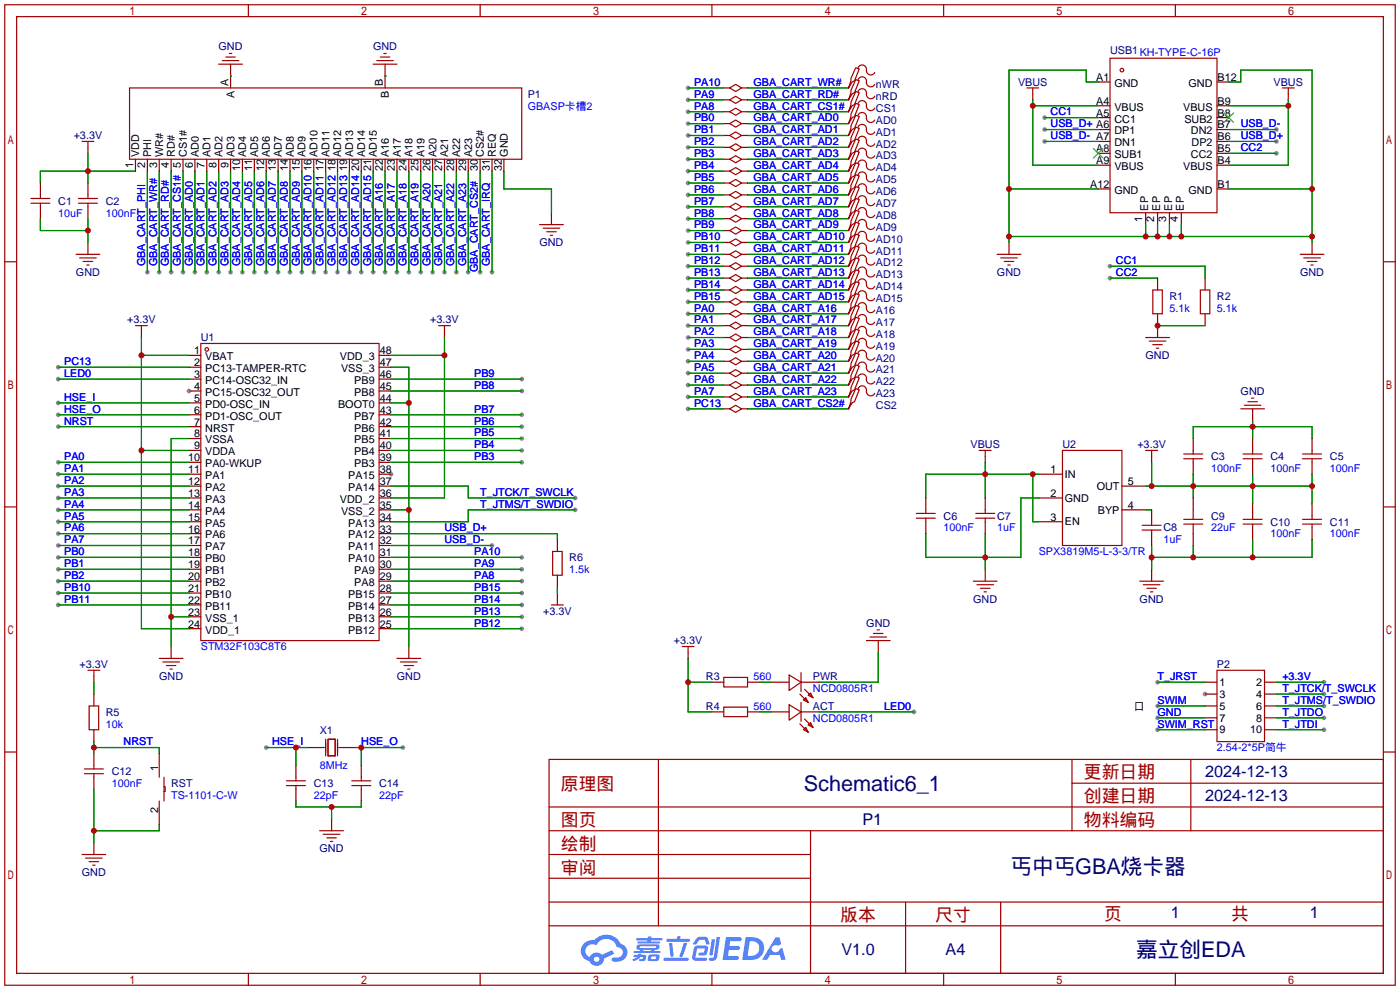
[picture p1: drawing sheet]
<svg xmlns="http://www.w3.org/2000/svg" width="299mm" height="212mm" viewBox="0 0 299 212" stroke-linecap="round" stroke-linejoin="round" font-family="sans-serif">
<defs><g id="words">
<g font-size="4.6" fill="#000080">
<text x="171.8" y="169">Schematic6_1</text>
<text x="216" y="186.8">丐中丐GBA烧卡器</text>
<text x="242.8" y="204.6">嘉立创EDA</text>
</g>
<g font-size="3.8" fill="#a00000">
<text x="231.6" y="166.4">更新日期</text>
<text x="119.9" y="168.9">原理图</text>
<text x="231.6" y="171.5">创建日期</text>
<text x="119.9" y="176.5">图页</text>
<text x="231.6" y="176.5">物料编码</text>
<text x="119.9" y="181.6">绘制</text>
<text x="119.9" y="186.7">审阅</text>
<text x="179.6" y="196.9">版本</text>
<text x="199.9" y="196.9">尺寸</text>
<text x="236" y="196.6">页</text>
<text x="263.1" y="196.6">共</text>
</g>
<g font-size="3.5" fill="#000080">
<text x="257.6" y="166.1">2024-12-13</text>
<text x="257.6" y="171.1">2024-12-13</text>
<text x="184.3" y="176.2">P1</text>
<text x="250.2" y="196.3">1</text>
<text x="280" y="196.3">1</text>
<text x="179.8" y="204.2">V1.0</text>
<text x="202.1" y="204.2">A4</text>
</g>
<g font-size="2.3" fill="#000080">
<text x="46.7" y="10.7">GND</text>
<text x="79.7" y="10.7">GND</text>
<text x="237.2" y="11.4">USB1KH-TYPE-C-16P</text>
<text x="112.8" y="20.9">P1</text>
<text x="187.2" y="18.8">nWR</text>
<text x="187.2" y="21.4">nRD</text>
<text x="187.2" y="23.9">CS1</text>
<text x="217.6" y="18.3">VBUS</text>
<text x="272.2" y="18.3">VBUS</text>
<text x="15.7" y="29.8">+3.3V</text>
<text x="187.2" y="26.5">AD0</text>
<text x="187.2" y="29">AD1</text>
<text x="187.2" y="31.5">AD2</text>
<text x="187.2" y="34.1">AD3</text>
<text x="187.2" y="36.6">AD4</text>
<text x="187.2" y="39.2">AD5</text>
<text x="187.2" y="41.7">AD6</text>
<text x="12.4" y="43.7">C1</text>
<text x="22.6" y="43.7">C2</text>
<text x="187.2" y="44.2">AD7</text>
<text x="187.2" y="46.8">AD8</text>
<text x="115.3" y="52.6">GND</text>
<text x="187.2" y="49.3">AD9</text>
<text x="187.2" y="51.9">AD10</text>
<text x="16.2" y="59">GND</text>
<text x="187.2" y="54.4">AD11</text>
<text x="187.2" y="56.9">AD12</text>
<text x="187.2" y="59.5">AD13</text>
<text x="213.1" y="59">GND</text>
<text x="277.9" y="59">GND</text>
<text x="187.2" y="62">AD14</text>
<text x="187.2" y="64.6">AD15</text>
<text x="249.9" y="64.1">R1</text>
<text x="260.1" y="64.1">R2</text>
<text x="27.2" y="69.1">+3.3V</text>
<text x="91.9" y="69.1">+3.3V</text>
<text x="187.2" y="67.1">A16</text>
<text x="187.2" y="69.6">A17</text>
<text x="42.9" y="72.9">U1</text>
<text x="187.2" y="72.2">A18</text>
<text x="187.2" y="74.7">A19</text>
<text x="187.2" y="77.3">A20</text>
<text x="244.8" y="76.8">GND</text>
<text x="187.2" y="79.8">A21</text>
<text x="187.2" y="82.3">A22</text>
<text x="187.2" y="87.4">CS2</text>
<text x="187.2" y="84.9">A23</text>
<text x="265.2" y="84.4">GND</text>
<text x="207.4" y="95.8">VBUS</text>
<text x="227.1" y="95.8">U2</text>
<text x="243.1" y="95.8">+3.3V</text>
<text x="258.8" y="98.3">C3</text>
<text x="271.5" y="98.3">C4</text>
<text x="284.2" y="98.3">C5</text>
<text x="201.7" y="111">C6</text>
<text x="213.1" y="111">C7</text>
<text x="248.7" y="113.6">C8</text>
<text x="258.8" y="111">C9</text>
<text x="271.5" y="112.3">C10</text>
<text x="284.2" y="112.3">C11</text>
<text x="121.7" y="119.9">R6</text>
<text x="116.1" y="131.4">+3.3V</text>
<text x="208" y="128.8">GND</text>
<text x="243.6" y="128.8">GND</text>
<text x="144" y="137.7">+3.3V</text>
<text x="185.1" y="133.9">GND</text>
<text x="17" y="142.8">+3.3V</text>
<text x="260.1" y="142.8">P2</text>
<text x="34" y="145.3">GND</text>
<text x="84.8" y="145.3">GND</text>
<text x="150.9" y="145.3">R3</text>
<text x="173.7" y="145.3">PWR</text>
<text x="22.6" y="153">R5</text>
<text x="150.9" y="151.7">R4</text>
<text x="173.7" y="151.7">ACT</text>
<text x="68.3" y="156.8">X1</text>
<text x="23.9" y="165.7">C12</text>
<text x="36.6" y="168.2">RST</text>
<text x="67.1" y="168.2">C13</text>
<text x="81" y="168.2">C14</text>
<text x="68.3" y="182.2">GND</text>
<text x="17.5" y="187.2">GND</text>
</g>
<g font-size="2.3">
<text x="234.3" y="17.3">A1</text>
<text x="260.2" y="17.3">B12</text>
<text x="48.8" y="18.3" transform="rotate(-90 48.8 18.3)">A</text>
<text x="50.1" y="20.8" transform="rotate(-90 50.1 20.8)">A</text>
<text x="81.8" y="18.3" transform="rotate(-90 81.8 18.3)">B</text>
<text x="83.1" y="20.8" transform="rotate(-90 83.1 20.8)">B</text>
<text x="234.3" y="22.4">A4</text>
<text x="238.2" y="23.6">VBUS</text>
<text x="238.2" y="18.6">GND</text>
<text x="252.9" y="23.6">VBUS</text>
<text x="254" y="18.6">GND</text>
<text x="260.2" y="22.4">B9</text>
<text x="234.3" y="24.9">A5</text>
<text x="238.2" y="28.7">DP1</text>
<text x="238.2" y="26.2">CC1</text>
<text x="253.1" y="26.2">SUB2</text>
<text x="254.5" y="28.7">DN2</text>
<text x="260.2" y="24.9">B8</text>
<text x="260.2" y="27.5">B7</text>
<text x="260.2" y="30">B6</text>
<text x="28.5" y="35.9" transform="rotate(-90 28.5 35.9)">1</text>
<text x="29.8" y="33.5" transform="rotate(-90 29.8 33.5)">VDD</text>
<text x="31" y="35.9" transform="rotate(-90 31 35.9)">2</text>
<text x="32.3" y="33.5" transform="rotate(-90 32.3 33.5)">PHI</text>
<text x="33.6" y="35.9" transform="rotate(-90 33.6 35.9)">3</text>
<text x="34.8" y="33.5" transform="rotate(-90 34.8 33.5)">WR#</text>
<text x="36.1" y="35.9" transform="rotate(-90 36.1 35.9)">4</text>
<text x="37.4" y="33.5" transform="rotate(-90 37.4 33.5)">RD#</text>
<text x="39.9" y="33.5" transform="rotate(-90 39.9 33.5)">CS1#</text>
<text x="41.2" y="35.9" transform="rotate(-90 41.2 35.9)">6</text>
<text x="42.5" y="33.5" transform="rotate(-90 42.5 33.5)">AD0</text>
<text x="43.7" y="35.9" transform="rotate(-90 43.7 35.9)">7</text>
<text x="45" y="33.5" transform="rotate(-90 45 33.5)">AD1</text>
<text x="46.3" y="35.9" transform="rotate(-90 46.3 35.9)">8</text>
<text x="47.5" y="33.5" transform="rotate(-90 47.5 33.5)">AD2</text>
<text x="48.8" y="35.9" transform="rotate(-90 48.8 35.9)">9</text>
<text x="50.1" y="33.5" transform="rotate(-90 50.1 33.5)">AD3</text>
<text x="52.6" y="33.5" transform="rotate(-90 52.6 33.5)">AD4</text>
<text x="55.2" y="33.5" transform="rotate(-90 55.2 33.5)">AD5</text>
<text x="57.7" y="33.5" transform="rotate(-90 57.7 33.5)">AD6</text>
<text x="60.2" y="33.5" transform="rotate(-90 60.2 33.5)">AD7</text>
<text x="62.8" y="33.5" transform="rotate(-90 62.8 33.5)">AD8</text>
<text x="65.3" y="33.5" transform="rotate(-90 65.3 33.5)">AD9</text>
<text x="67.9" y="33.5" transform="rotate(-90 67.9 33.5)">AD10</text>
<text x="70.4" y="33.5" transform="rotate(-90 70.4 33.5)">AD11</text>
<text x="72.9" y="33.5" transform="rotate(-90 72.9 33.5)">AD12</text>
<text x="75.5" y="33.5" transform="rotate(-90 75.5 33.5)">AD13</text>
<text x="78" y="33.5" transform="rotate(-90 78 33.5)">AD14</text>
<text x="80.6" y="33.5" transform="rotate(-90 80.6 33.5)">AD15</text>
<text x="83.1" y="33.5" transform="rotate(-90 83.1 33.5)">A16</text>
<text x="85.6" y="33.5" transform="rotate(-90 85.6 33.5)">A17</text>
<text x="88.2" y="33.5" transform="rotate(-90 88.2 33.5)">A18</text>
<text x="90.7" y="33.5" transform="rotate(-90 90.7 33.5)">A19</text>
<text x="93.3" y="33.5" transform="rotate(-90 93.3 33.5)">A20</text>
<text x="95.8" y="33.5" transform="rotate(-90 95.8 33.5)">A21</text>
<text x="98.3" y="33.5" transform="rotate(-90 98.3 33.5)">A22</text>
<text x="100.9" y="33.5" transform="rotate(-90 100.9 33.5)">A23</text>
<text x="103.4" y="33.5" transform="rotate(-90 103.4 33.5)">CS2#</text>
<text x="106" y="33.5" transform="rotate(-90 106 33.5)">REQ</text>
<text x="108.5" y="33.5" transform="rotate(-90 108.5 33.5)">GND</text>
<text x="234.3" y="35.1">A9</text>
<text x="234.3" y="32.5">A8</text>
<text x="238.2" y="33.8">SUB1</text>
<text x="238.2" y="31.3">DN1</text>
<text x="254.5" y="33.8">CC2</text>
<text x="254.7" y="31.3">DP2</text>
<text x="260.2" y="32.5">B5</text>
<text x="260.2" y="35.1">B4</text>
<text x="51.4" y="36.6" transform="rotate(-90 51.4 36.6)">10</text>
<text x="53.9" y="36.6" transform="rotate(-90 53.9 36.6)">11</text>
<text x="56.4" y="36.6" transform="rotate(-90 56.4 36.6)">12</text>
<text x="59" y="36.6" transform="rotate(-90 59 36.6)">13</text>
<text x="61.5" y="36.6" transform="rotate(-90 61.5 36.6)">14</text>
<text x="64.1" y="36.6" transform="rotate(-90 64.1 36.6)">15</text>
<text x="66.6" y="36.6" transform="rotate(-90 66.6 36.6)">16</text>
<text x="69.1" y="36.6" transform="rotate(-90 69.1 36.6)">17</text>
<text x="71.7" y="36.6" transform="rotate(-90 71.7 36.6)">18</text>
<text x="74.2" y="36.6" transform="rotate(-90 74.2 36.6)">19</text>
<text x="76.8" y="36.6" transform="rotate(-90 76.8 36.6)">20</text>
<text x="79.3" y="36.6" transform="rotate(-90 79.3 36.6)">21</text>
<text x="81.8" y="36.6" transform="rotate(-90 81.8 36.6)">22</text>
<text x="84.4" y="36.6" transform="rotate(-90 84.4 36.6)">23</text>
<text x="86.9" y="36.6" transform="rotate(-90 86.9 36.6)">24</text>
<text x="89.5" y="36.6" transform="rotate(-90 89.5 36.6)">25</text>
<text x="92" y="36.6" transform="rotate(-90 92 36.6)">26</text>
<text x="94.5" y="36.6" transform="rotate(-90 94.5 36.6)">27</text>
<text x="97.1" y="36.6" transform="rotate(-90 97.1 36.6)">28</text>
<text x="99.6" y="36.6" transform="rotate(-90 99.6 36.6)">29</text>
<text x="102.2" y="36.6" transform="rotate(-90 102.2 36.6)">30</text>
<text x="104.7" y="36.6" transform="rotate(-90 104.7 36.6)">31</text>
<text x="107.2" y="36.6" transform="rotate(-90 107.2 36.6)">32</text>
<text x="233" y="40.2">A12</text>
<text x="238.2" y="41.4">GND</text>
<text x="238.2" y="36.3">VBUS</text>
<text x="252.9" y="36.3">VBUS</text>
<text x="254" y="41.4">GND</text>
<text x="260.2" y="40.2">B1</text>
<text x="244.1" y="47.4" transform="rotate(-90 244.1 47.4)">1</text>
<text x="245.4" y="45" transform="rotate(-90 245.4 45)">EP</text>
<text x="246.7" y="47.4" transform="rotate(-90 246.7 47.4)">2</text>
<text x="247.9" y="45" transform="rotate(-90 247.9 45)">EP</text>
<text x="249.2" y="47.4" transform="rotate(-90 249.2 47.4)">3</text>
<text x="250.5" y="45" transform="rotate(-90 250.5 45)">EP</text>
<text x="251.8" y="47.4" transform="rotate(-90 251.8 47.4)">4</text>
<text x="253" y="45" transform="rotate(-90 253 45)">EP</text>
<text x="41.5" y="75.7">1</text>
<text x="43.9" y="77">VBAT</text>
<text x="72.6" y="77">VDD_3</text>
<text x="81.2" y="75.7">48</text>
<text x="41.5" y="78.3">2</text>
<text x="41.5" y="80.8">3</text>
<text x="41.5" y="83.3">4</text>
<text x="43.9" y="79.5">PC13-TAMPER-RTC</text>
<text x="43.9" y="82.1">PC14-OSC32_IN</text>
<text x="72.9" y="79.5">VSS_3</text>
<text x="75.7" y="82.1">PB9</text>
<text x="81.2" y="83.3">45</text>
<text x="81.2" y="80.8">46</text>
<text x="81.2" y="78.3">47</text>
<text x="41.5" y="85.9">5</text>
<text x="41.5" y="88.4">6</text>
<text x="43.9" y="84.6">PC15-OSC32_OUT</text>
<text x="43.9" y="87.1">PD0-OSC_IN</text>
<text x="43.9" y="89.7">PD1-OSC_OUT</text>
<text x="72.3" y="87.1">BOOT0</text>
<text x="75.7" y="89.7">PB7</text>
<text x="75.7" y="84.6">PB8</text>
<text x="81.2" y="88.4">43</text>
<text x="81.2" y="85.9">44</text>
<text x="41.5" y="91">7</text>
<text x="41.5" y="93.5">8</text>
<text x="43.9" y="92.2">NRST</text>
<text x="43.9" y="94.8">VSSA</text>
<text x="75.7" y="94.8">PB5</text>
<text x="75.7" y="92.2">PB6</text>
<text x="81.2" y="93.5">41</text>
<text x="81.2" y="91">42</text>
<text x="40.2" y="98.6">10</text>
<text x="40.2" y="101.1">11</text>
<text x="41.5" y="96">9</text>
<text x="43.9" y="97.3">VDDA</text>
<text x="43.9" y="99.8">PA0-WKUP</text>
<text x="75.7" y="99.8">PB3</text>
<text x="75.7" y="97.3">PB4</text>
<text x="81.2" y="101.1">38</text>
<text x="81.2" y="98.6">39</text>
<text x="81.2" y="96">40</text>
<text x="224.5" y="101.1">1</text>
<text x="40.2" y="103.7">12</text>
<text x="40.2" y="106.2">13</text>
<text x="43.9" y="102.4">PA1</text>
<text x="43.9" y="104.9">PA2</text>
<text x="43.9" y="107.5">PA3</text>
<text x="72.6" y="107.5">VDD_2</text>
<text x="74.4" y="104.9">PA14</text>
<text x="74.4" y="102.4">PA15</text>
<text x="81.2" y="106.2">36</text>
<text x="81.2" y="103.7">37</text>
<text x="224.5" y="106.2">2</text>
<text x="227.6" y="102.1">IN</text>
<text x="227.6" y="107.2">GND</text>
<text x="234.4" y="104.7">OUT</text>
<text x="241" y="103.7">5</text>
<text x="40.2" y="108.7">14</text>
<text x="40.2" y="111.3">15</text>
<text x="40.2" y="113.8">16</text>
<text x="43.9" y="110">PA4</text>
<text x="43.9" y="112.5">PA5</text>
<text x="72.9" y="110">VSS_2</text>
<text x="74.4" y="112.5">PA13</text>
<text x="81.2" y="113.8">33</text>
<text x="81.2" y="111.3">34</text>
<text x="81.2" y="108.7">35</text>
<text x="224.5" y="111.3">3</text>
<text x="227.6" y="112.3">EN</text>
<text x="234.6" y="109.8">BYP</text>
<text x="241" y="108.7">4</text>
<text x="40.2" y="116.4">17</text>
<text x="40.2" y="118.9">18</text>
<text x="43.9" y="115.1">PA6</text>
<text x="43.9" y="117.6">PA7</text>
<text x="74.4" y="117.6">PA11</text>
<text x="74.4" y="115.1">PA12</text>
<text x="81.2" y="118.9">31</text>
<text x="81.2" y="116.4">32</text>
<text x="40.2" y="121.4">19</text>
<text x="40.2" y="124">20</text>
<text x="43.9" y="120.2">PB0</text>
<text x="43.9" y="122.7">PB1</text>
<text x="43.9" y="125.2">PB2</text>
<text x="74.4" y="120.2">PA10</text>
<text x="75.7" y="125.2">PA8</text>
<text x="75.7" y="122.7">PA9</text>
<text x="81.2" y="124">29</text>
<text x="81.2" y="121.4">30</text>
<text x="40.2" y="126.5">21</text>
<text x="40.2" y="129.1">22</text>
<text x="40.2" y="131.6">23</text>
<text x="43.9" y="127.8">PB10</text>
<text x="43.9" y="130.3">PB11</text>
<text x="74.4" y="130.3">PB14</text>
<text x="74.4" y="127.8">PB15</text>
<text x="81.2" y="131.6">26</text>
<text x="81.2" y="129.1">27</text>
<text x="81.2" y="126.5">28</text>
<text x="40.2" y="134.1">24</text>
<text x="43.9" y="132.9">VSS_1</text>
<text x="43.9" y="135.4">VDD_1</text>
<text x="74.4" y="135.4">PB12</text>
<text x="74.4" y="132.9">PB13</text>
<text x="81.2" y="134.1">25</text>
<text x="260.6" y="146.6">1</text>
<text x="260.6" y="149.1">3</text>
<text x="268.5" y="146.6">2</text>
<text x="268.5" y="149.1">4</text>
<text x="242.3" y="151.7">口</text>
<text x="260.6" y="151.7">5</text>
<text x="260.6" y="154.2">7</text>
<text x="268.5" y="151.7">6</text>
<text x="268.5" y="154.2">8</text>
<text x="260.6" y="156.7">9</text>
<text x="267.2" y="156.7">10</text>
<text x="33.8" y="164.8" transform="rotate(-90 33.8 164.8)">1</text>
<text x="33.8" y="173.8" transform="rotate(-90 33.8 173.8)">2</text>
</g>
<g font-size="2.3" fill="#00f">
<text x="112.8" y="23.4">GBASP卡槽2</text>
<text x="148.3" y="18.3">PA10</text>
<text x="148.3" y="20.9">PA9</text>
<text x="148.3" y="23.4">PA8</text>
<text x="161" y="20.9">GBA_CART_RD#</text>
<text x="161" y="18.3">GBA_CART_WR#</text>
<text x="161" y="23.4">GBA_CART_CS1#</text>
<text x="148.3" y="26">PB0</text>
<text x="148.3" y="28.5">PB1</text>
<text x="161" y="26">GBA_CART_AD0</text>
<text x="161" y="28.5">GBA_CART_AD1</text>
<text x="224.5" y="24.7">CC1</text>
<text x="224.5" y="27.2">USB_D+ A6</text>
<text x="224.5" y="29.8">USB_D- A7</text>
<text x="265.2" y="27.2">USB_D-</text>
<text x="265.2" y="29.8">USB_D+</text>
<text x="148.3" y="31">PB2</text>
<text x="148.3" y="33.6">PB3</text>
<text x="161" y="31">GBA_CART_AD2</text>
<text x="161" y="33.6">GBA_CART_AD3</text>
<text x="265.2" y="32.3">CC2</text>
<text x="148.3" y="36.1">PB4</text>
<text x="148.3" y="38.7">PB5</text>
<text x="148.3" y="41.2">PB6</text>
<text x="161" y="36.1">GBA_CART_AD4</text>
<text x="161" y="38.7">GBA_CART_AD5</text>
<text x="161" y="41.2">GBA_CART_AD6</text>
<text x="12.4" y="46.3">10uF</text>
<text x="22.6" y="46.3">100nF</text>
<text x="148.3" y="43.7">PB7</text>
<text x="148.3" y="46.3">PB8</text>
<text x="161" y="43.7">GBA_CART_AD7</text>
<text x="161" y="46.3">GBA_CART_AD8</text>
<text x="148.3" y="48.8">PB9</text>
<text x="148.3" y="51.4">PB10</text>
<text x="148.3" y="53.9">PB11</text>
<text x="161" y="48.8">GBA_CART_AD9</text>
<text x="161" y="51.4">GBA_CART_AD10</text>
<text x="161" y="53.9">GBA_CART_AD11</text>
<text x="31" y="56.9" transform="rotate(-90 31 56.9)">GBA_CART_PHI</text>
<text x="33.6" y="56.9" transform="rotate(-90 33.6 56.9)">GBA_CART_WR#</text>
<text x="36.1" y="56.9" transform="rotate(-90 36.1 56.9)">GBA_CART_RD#</text>
<text x="38.7" y="56.9" transform="rotate(-90 38.7 56.9)">GBA_CART_CS1# 5</text>
<text x="41.2" y="56.9" transform="rotate(-90 41.2 56.9)">GBA_CART_AD0</text>
<text x="43.7" y="56.9" transform="rotate(-90 43.7 56.9)">GBA_CART_AD1</text>
<text x="46.3" y="56.9" transform="rotate(-90 46.3 56.9)">GBA_CART_AD2</text>
<text x="48.8" y="56.9" transform="rotate(-90 48.8 56.9)">GBA_CART_AD3</text>
<text x="51.4" y="56.9" transform="rotate(-90 51.4 56.9)">GBA_CART_AD4</text>
<text x="53.9" y="56.9" transform="rotate(-90 53.9 56.9)">GBA_CART_AD5</text>
<text x="56.4" y="56.9" transform="rotate(-90 56.4 56.9)">GBA_CART_AD6</text>
<text x="59" y="56.9" transform="rotate(-90 59 56.9)">GBA_CART_AD7</text>
<text x="61.5" y="56.9" transform="rotate(-90 61.5 56.9)">GBA_CART_AD8</text>
<text x="64.1" y="56.9" transform="rotate(-90 64.1 56.9)">GBA_CART_AD9</text>
<text x="66.6" y="56.9" transform="rotate(-90 66.6 56.9)">GBA_CART_AD10</text>
<text x="69.1" y="56.9" transform="rotate(-90 69.1 56.9)">GBA_CART_AD11</text>
<text x="71.7" y="56.9" transform="rotate(-90 71.7 56.9)">GBA_CART_AD12</text>
<text x="74.2" y="56.9" transform="rotate(-90 74.2 56.9)">GBA_CART_AD13</text>
<text x="76.8" y="56.9" transform="rotate(-90 76.8 56.9)">GBA_CART_AD14</text>
<text x="79.3" y="56.9" transform="rotate(-90 79.3 56.9)">GBA_CART_AD15</text>
<text x="81.8" y="56.9" transform="rotate(-90 81.8 56.9)">GBA_CART_A16</text>
<text x="84.4" y="56.9" transform="rotate(-90 84.4 56.9)">GBA_CART_A17</text>
<text x="86.9" y="56.9" transform="rotate(-90 86.9 56.9)">GBA_CART_A18</text>
<text x="89.5" y="56.9" transform="rotate(-90 89.5 56.9)">GBA_CART_A19</text>
<text x="92" y="56.9" transform="rotate(-90 92 56.9)">GBA_CART_A20</text>
<text x="94.5" y="56.9" transform="rotate(-90 94.5 56.9)">GBA_CART_A21</text>
<text x="97.1" y="56.9" transform="rotate(-90 97.1 56.9)">GBA_CART_A22</text>
<text x="99.6" y="56.9" transform="rotate(-90 99.6 56.9)">GBA_CART_A23</text>
<text x="102.2" y="58.2" transform="rotate(-90 102.2 58.2)">GBA_CART_CS2#</text>
<text x="104.7" y="56.9" transform="rotate(-90 104.7 56.9)">GBA_CART_IRQ</text>
<text x="148.3" y="56.4">PB12</text>
<text x="148.3" y="59">PB13</text>
<text x="161" y="56.4">GBA_CART_AD12</text>
<text x="161" y="59">GBA_CART_AD13</text>
<text x="238.5" y="56.4">CC1</text>
<text x="238.5" y="59">CC2</text>
<text x="148.3" y="61.5">PB14</text>
<text x="148.3" y="64.1">PB15</text>
<text x="161" y="61.5">GBA_CART_AD14</text>
<text x="161" y="64.1">GBA_CART_AD15</text>
<text x="148.3" y="66.6">PA0</text>
<text x="148.3" y="69.1">PA1</text>
<text x="148.3" y="71.7">PA2</text>
<text x="161" y="66.6">GBA_CART_A16</text>
<text x="161" y="69.1">GBA_CART_A17</text>
<text x="161" y="71.7">GBA_CART_A18</text>
<text x="249.9" y="66.6">5.1k</text>
<text x="260.1" y="66.6">5.1k</text>
<text x="148.3" y="74.2">PA3</text>
<text x="148.3" y="76.8">PA4</text>
<text x="161" y="74.2">GBA_CART_A19</text>
<text x="161" y="76.8">GBA_CART_A20</text>
<text x="13.7" y="80.6">LED0</text>
<text x="13.7" y="78">PC13</text>
<text x="101.3" y="80.6">PB9</text>
<text x="101.3" y="83.1">PB8</text>
<text x="148.3" y="79.3">PA5</text>
<text x="148.3" y="81.8">PA6</text>
<text x="161" y="79.3">GBA_CART_A21</text>
<text x="161" y="81.8">GBA_CART_A22</text>
<text x="13.7" y="85.6">HSE_I</text>
<text x="13.7" y="88.2">HSE_O</text>
<text x="101.3" y="88.2">PB7</text>
<text x="148.3" y="84.4">PA7</text>
<text x="148.3" y="86.9">PC13</text>
<text x="161" y="84.4">GBA_CART_A23</text>
<text x="161" y="86.9">GBA_CART_CS2#</text>
<text x="13.7" y="90.7">NRST</text>
<text x="101.3" y="90.7">PB6</text>
<text x="101.3" y="93.3">PB5</text>
<text x="101.3" y="95.8">PB4</text>
<text x="13.7" y="98.3">PA0</text>
<text x="13.7" y="100.9">PA1</text>
<text x="101.3" y="98.3">PB3</text>
<text x="258.8" y="100.9">100nF</text>
<text x="271.5" y="100.9">100nF</text>
<text x="284.2" y="100.9">100nF</text>
<text x="13.7" y="103.4">PA2</text>
<text x="13.7" y="106">PA3</text>
<text x="102.6" y="106">T_JTCK/T_SWCLK</text>
<text x="13.7" y="108.5">PA4</text>
<text x="13.7" y="111">PA5</text>
<text x="13.7" y="113.6">PA6</text>
<text x="95" y="113.6">USB_D+</text>
<text x="102.6" y="108.5">T_JTMS/T_SWDIO</text>
<text x="201.7" y="113.6">100nF</text>
<text x="213.1" y="113.6">1uF</text>
<text x="258.8" y="113.6">22uF</text>
<text x="13.7" y="116.1">PA7</text>
<text x="13.7" y="118.7">PB0</text>
<text x="95" y="116.1">USB_D-</text>
<text x="101.3" y="118.7">PA10</text>
<text x="222" y="118.7">SPX3819M5-L-3-3/TR</text>
<text x="248.7" y="116.1">1uF</text>
<text x="271.5" y="114.9">100nF</text>
<text x="284.2" y="114.9">100nF</text>
<text x="13.7" y="121.2">PB1</text>
<text x="13.7" y="123.7">PB2</text>
<text x="101.3" y="123.7">PA8</text>
<text x="101.3" y="121.2">PA9</text>
<text x="121.7" y="122.5">1.5k</text>
<text x="13.7" y="126.3">PB10</text>
<text x="13.7" y="128.8">PB11</text>
<text x="101.3" y="126.3">PB15</text>
<text x="101.3" y="128.8">PB14</text>
<text x="101.3" y="131.4">PB13</text>
<text x="101.3" y="133.9">PB12</text>
<text x="42.9" y="139">STM32F103C8T6</text>
<text x="161" y="145.3">560</text>
<text x="173.7" y="147.9">NCD0805R1</text>
<text x="247.4" y="145.3">T_JRST</text>
<text x="274.1" y="147.9">T_JTCK/T_SWCLK</text>
<text x="274.1" y="145.3">+3.3V</text>
<text x="22.6" y="155.5">10k</text>
<text x="161" y="151.7">560</text>
<text x="173.7" y="154.2">NCD0805R1</text>
<text x="189" y="151.7">LED0</text>
<text x="247.4" y="150.4">SWIM</text>
<text x="247.4" y="153">GND</text>
<text x="247.4" y="155.5">SWIM_RST</text>
<text x="274.1" y="150.4">T_JTMS/T_SWDIO</text>
<text x="274.1" y="153">T_JTDO</text>
<text x="274.1" y="155.5">T_JTDI</text>
<text x="26.4" y="159.3">NRST</text>
<text x="58.2" y="159.3">HSE_I</text>
<text x="77.2" y="159.3">HSE_O</text>
<text x="260.1" y="160.6">2.54-2*5P简牛</text>
<text x="68.3" y="164.4">8MHz</text>
<text x="23.9" y="168.2">100nF</text>
<text x="36.6" y="170.7">TS-1101-C-W</text>
<text x="67.1" y="170.7">22pF</text>
<text x="81" y="170.7">22pF</text>
</g>
</g></defs>
<g fill="#999">
<circle cx="40.4" cy="83.6" r=".51"/>
<circle cx="83.6" cy="101.3" r=".51"/>
<circle cx="257.6" cy="148.3" r=".51"/>
<circle cx="31.5" cy="58.2" r=".51"/>
<circle cx="36.6" cy="58.2" r=".51"/>
<circle cx="41.7" cy="58.2" r=".51"/>
<circle cx="44.2" cy="58.2" r=".51"/>
<circle cx="46.7" cy="58.2" r=".51"/>
<circle cx="49.3" cy="58.2" r=".51"/>
<circle cx="51.8" cy="58.2" r=".51"/>
<circle cx="54.4" cy="58.2" r=".51"/>
<circle cx="56.9" cy="58.2" r=".51"/>
<circle cx="59.4" cy="58.2" r=".51"/>
<circle cx="62" cy="58.2" r=".51"/>
<circle cx="64.5" cy="58.2" r=".51"/>
<circle cx="67.1" cy="58.2" r=".51"/>
<circle cx="69.6" cy="58.2" r=".51"/>
<circle cx="72.1" cy="58.2" r=".51"/>
<circle cx="74.7" cy="58.2" r=".51"/>
<circle cx="77.2" cy="58.2" r=".51"/>
<circle cx="79.8" cy="58.2" r=".51"/>
<circle cx="82.3" cy="58.2" r=".51"/>
<circle cx="84.8" cy="58.2" r=".51"/>
<circle cx="87.4" cy="58.2" r=".51"/>
<circle cx="89.9" cy="58.2" r=".51"/>
<circle cx="92.5" cy="58.2" r=".51"/>
<circle cx="95" cy="58.2" r=".51"/>
<circle cx="97.5" cy="58.2" r=".51"/>
<circle cx="100.1" cy="58.2" r=".51"/>
<circle cx="105.2" cy="58.2" r=".51"/>
<circle cx="34" cy="58.2" r=".51"/>
<circle cx="39.1" cy="58.2" r=".51"/>
<circle cx="102.6" cy="58.2" r=".51"/>
<circle cx="223.3" cy="25.1" r=".51"/>
<circle cx="223.3" cy="27.7" r=".51"/>
<circle cx="223.3" cy="30.2" r=".51"/>
<circle cx="272.8" cy="27.7" r=".51"/>
<circle cx="272.8" cy="30.2" r=".51"/>
<circle cx="272.8" cy="32.8" r=".51"/>
<circle cx="237.2" cy="56.9" r=".51"/>
<circle cx="237.2" cy="59.4" r=".51"/>
<circle cx="105.2" cy="116.6" r=".51"/>
<circle cx="12.4" cy="86.1" r=".51"/>
<circle cx="12.4" cy="88.6" r=".51"/>
<circle cx="56.9" cy="159.8" r=".51"/>
<circle cx="86.1" cy="159.8" r=".51"/>
<circle cx="12.4" cy="91.2" r=".51"/>
<circle cx="247.4" cy="145.8" r=".51"/>
<circle cx="247.4" cy="150.9" r=".51"/>
<circle cx="247.4" cy="153.4" r=".51"/>
<circle cx="247.4" cy="156" r=".51"/>
<circle cx="283" cy="148.3" r=".51"/>
<circle cx="283" cy="150.9" r=".51"/>
<circle cx="283" cy="153.4" r=".51"/>
<circle cx="283" cy="156" r=".51"/>
<circle cx="283" cy="145.8" r=".51"/>
<circle cx="122.9" cy="106.4" r=".51"/>
<circle cx="122.9" cy="109" r=".51"/>
<circle cx="12.4" cy="81" r=".51"/>
<circle cx="195.3" cy="152.1" r=".51"/>
<circle cx="12.4" cy="98.8" r=".51"/>
<circle cx="12.4" cy="101.3" r=".51"/>
<circle cx="12.4" cy="103.9" r=".51"/>
<circle cx="12.4" cy="106.4" r=".51"/>
<circle cx="12.4" cy="109" r=".51"/>
<circle cx="12.4" cy="111.5" r=".51"/>
<circle cx="12.4" cy="114" r=".51"/>
<circle cx="12.4" cy="116.6" r=".51"/>
<circle cx="12.4" cy="119.1" r=".51"/>
<circle cx="12.4" cy="121.7" r=".51"/>
<circle cx="12.4" cy="124.2" r=".51"/>
<circle cx="12.4" cy="126.7" r=".51"/>
<circle cx="12.4" cy="129.3" r=".51"/>
<circle cx="111.5" cy="126.7" r=".51"/>
<circle cx="111.5" cy="129.3" r=".51"/>
<circle cx="111.5" cy="131.8" r=".51"/>
<circle cx="111.5" cy="134.4" r=".51"/>
<circle cx="111.5" cy="81" r=".51"/>
<circle cx="111.5" cy="83.6" r=".51"/>
<circle cx="111.5" cy="88.6" r=".51"/>
<circle cx="111.5" cy="91.2" r=".51"/>
<circle cx="111.5" cy="93.7" r=".51"/>
<circle cx="111.5" cy="96.3" r=".51"/>
<circle cx="111.5" cy="98.8" r=".51"/>
<circle cx="147.1" cy="18.8" r=".51"/>
<circle cx="147.1" cy="21.3" r=".51"/>
<circle cx="147.1" cy="23.9" r=".51"/>
<circle cx="147.1" cy="26.4" r=".51"/>
<circle cx="147.1" cy="29" r=".51"/>
<circle cx="147.1" cy="31.5" r=".51"/>
<circle cx="147.1" cy="34" r=".51"/>
<circle cx="147.1" cy="36.6" r=".51"/>
<circle cx="147.1" cy="39.1" r=".51"/>
<circle cx="147.1" cy="41.7" r=".51"/>
<circle cx="147.1" cy="44.2" r=".51"/>
<circle cx="147.1" cy="46.7" r=".51"/>
<circle cx="147.1" cy="49.3" r=".51"/>
<circle cx="147.1" cy="51.8" r=".51"/>
<circle cx="147.1" cy="54.4" r=".51"/>
<circle cx="147.1" cy="56.9" r=".51"/>
<circle cx="147.1" cy="59.4" r=".51"/>
<circle cx="147.1" cy="62" r=".51"/>
<circle cx="147.1" cy="64.5" r=".51"/>
<circle cx="147.1" cy="67.1" r=".51"/>
<circle cx="147.1" cy="69.6" r=".51"/>
<circle cx="147.1" cy="72.1" r=".51"/>
<circle cx="147.1" cy="74.7" r=".51"/>
<circle cx="147.1" cy="77.2" r=".51"/>
<circle cx="147.1" cy="79.8" r=".51"/>
<circle cx="147.1" cy="82.3" r=".51"/>
<circle cx="147.1" cy="84.8" r=".51"/>
<circle cx="147.1" cy="87.4" r=".51"/>
<circle cx="12.4" cy="78.5" r=".51"/>
<circle cx="111.5" cy="124.2" r=".51"/>
<circle cx="111.5" cy="121.7" r=".51"/>
<circle cx="111.5" cy="119.1" r=".51"/>
</g>
<g fill="none" stroke="#a10000" stroke-width=".25">
<path d="M1 1h297.2v209.6h-297.2zM3.6 3.6h292.1v204.4h-292.1zM53.1 1v2.6M102.6 1v2.6M152.1 1v2.6M201.7 1v2.6M251.2 1v2.6M1 55.9h2.6M295.7 55.9h2.5M1 108.3h2.6M295.7 108.3h2.5M1 160.7h2.6"/>
<path d="M117.3 162.3h178.4v45.7h-178.4zM117.3 177.5h178.4M117.3 172.5h178.4M140.7 162.3v35.6M173.2 177.5v30.5M229.1 162.3v15.2M229.1 167.4h66.6M254.5 162.3v15.2M295.7 160.7h2.5M117.3 182.6h55.9M117.3 197.9h178.4M117.3 192.8h178.4"/>
<path d="M117.3 187.7h55.9M193.5 192.8v15.2M213.9 192.8v15.2M53.1 208v2.6M102.6 208v2.6M152.1 208v2.6M201.7 208v2.6M251.2 208v2.6"/>
</g>
<g fill="#5487ff">
<path d="M155.2 200.3h2.6a.48 .48 0 0 1 .7 .4 .48 .48 0 0 1-.6 .4h-1.8l-.2 1.1h1.9a.43 .43 0 0 1 .4 .4 .43 .43 0 0 1-.5 .4h-1.9l-.2 1.3h1.7a.45 .45 0 0 1 .5 .2 .45 .45 0 0 1-.1 .6h-3.3z"/>
<path d="M165.7 200.3h.9l.4 1.5-.8 .3a.84 .84 0 0 0-1.2 .3 .84 .84 0 0 0 .4 1.1 .84 .84 0 0 0 1.1-.4l.1-.2 .6-.3 .7 2.5h-1l-.2-1h-2.1l-.6 1h-1.1z"/>
<path d="M152.1 200.8h.7l-.5 3.1a.36 .36 0 0 1-.3 .3 .36 .36 0 0 1-.4-.3z"/>
<path d="M153.2 200.2h.7l-.6 4.3a1.13 1.13 0 0 1-1.8 .6l.2-.4h.7l.2-.2z"/>
<path d="M148.9 200.6l.6-.4h1a.77 .77 0 0 1 .9 .5l.3 1-.2 .2h-.5l-.3-.9-.2-.2-1 .1-.7 1-.6-.1-.1-.2z"/>
<path d="M148.4 202.4l.6-.3h1.7a.81 .81 0 0 1 .7 .5 .81 .81 0 0 1-.2 .8 .81 .81 0 0 1-.9 .8h-.7a.32 .32 0 0 1-.3-.3 .32 .32 0 0 1 .4-.3h.7l.2-.9-1.6 .1-.4 1.8 2.2 .1a.32 .32 0 0 1 .3 .4 .32 .32 0 0 1-.4 .2h-2.2l-.5-.3-.1-.5z"/>
<path d="M141.9 204.7h5a.33 .33 0 0 1 .3 .3 .33 .33 0 0 1-.3 .3h-4.9l-.2-.1z"/>
<path d="M146.1 201.5h.8l-.7 2a.98 .98 0 0 1-.7 1.1l-.3-.3z"/>
<path d="M143 201.6h.7l.3 2.5a.34 .34 0 0 1-.3 .4 .34 .34 0 0 1-.4-.3z"/>
<path d="M142.5 200.7h2.1l.3-.6h.6l-.1 .6h1.7a.32 .32 0 0 1 .4 .3 .32 .32 0 0 1-.4 .3h-4.5l-.2-.2z"/>
<path d="M135.5 204.1h.9l.1-.3h.6v.3h.8a.82 .82 0 0 1-.5 1.3h-.8v-.4l.7-.1 .1-.3a.68 .68 0 0 0-1 .4l-1.1 .4-.1-.4 .9-.5h-.7z"/>
<path d="M136 200.5h2.4l.1-.3h.7v.3h2.2l.2 .3-.2 .2h-2.3v.2h1.8l.2 .3-.2 .1h-4.5l-.1-.4h2l.1-.2h-2.3l-.1-.2z"/>
<path d="M159.4 200.3l-.8 4.9h1.7a2.5 2.5 0 0 0 3-2.5 2.5 2.5 0 0 0-3.1-2.4zM160.3 201.1a1.61 1.61 0 0 1 2 1.5 1.61 1.61 0 0 1-1.8 1.7h-.7z"/>
<path d="M136.2 202a.55 .55 0 0 0-.2 .8 .55 .55 0 0 0 .7 .2l.1 .3h-1.3v.3l5.4 .1 .3-.2-.2-.2h-1.2l.2-.3a.7 .7 0 0 0 .8-.3 .7 .7 0 0 0 0-.8l-4.2-.1zM136.8 202.3l3.3-.1 .1 .1-.2 .3h-3.2zM137.5 203h1.7l-.2 .3h-1.4z"/>
<path d="M138.6 204.2a1.05 1.05 0 0 0 0 1.2 2.91 2.91 0 0 0 2.2-.2 .98 .98 0 0 0 0-1.2h-1.6zM139.2 204.5l.9-.1 .1 .4-.2 .2-.8-.1z"/>
<path d="M124.9 201.6a2.23 2.23 0 0 0-.7 2.3 2.23 2.23 0 0 0 1.8 1.6 1.58 1.58 0 0 0 1.8 .9 1.58 1.58 0 0 0 1.3-1.5l2.2-1.1-.5-.7-2.1 1a1.65 1.65 0 0 0-2.7 .4 1.45 1.45 0 0 1-.8-1.9 1.45 1.45 0 0 1 2-.7l.3 .1a2.3 2.3 0 0 1 2.3-1.3 2.3 2.3 0 0 1 2 1.7 1.12 1.12 0 0 1 1.3 1 1.12 1.12 0 0 1-1.1 1.2h-.7a.45 .45 0 0 0-.6 .4 .45 .45 0 0 0 .5 .5 2.21 2.21 0 0 0 2.2-.5 2.21 2.21 0 0 0 .5-2.3 2.13 2.13 0 0 0-1.3-1.1 3.3 3.3 0 0 0-5.6-.7l-1.1 .1zM127 205a.57 .57 0 0 1 1.1 0 .57 .57 0 0 1-1.1 0z"/>
</g>
<g fill="none" stroke="#870000" stroke-width=".25">
<path d="M49.3 13.7v5.1M82.3 13.7v5.1M154.7 18.8h1.3M158.5 18.8h1.3M181.4 18.5v.3M234.7 17.5h2.5M260.1 17.5h2.5M8.6 39.1v2.6M18.8 31.5v1.3M18.8 39.1v2.6M29 34v2.6M31.5 34v2.6"/>
<path d="M34 34v2.6M36.6 34v2.6M39.1 34v2.6M41.7 34v2.6M44.2 34v2.6M46.7 34v2.6M49.3 34v2.6M51.8 34v2.6M54.4 34v2.6M56.9 34v2.6M59.4 34v2.6M62 34v2.6"/>
<path d="M64.5 34v2.6M67.1 34v2.6M69.6 34v2.6M72.1 34v2.6M74.7 34v2.6M77.2 34v2.6M79.8 34v2.6M82.3 34v2.6M84.8 34v2.6M87.4 34v2.6M89.9 34v2.6M92.5 34v2.6"/>
<path d="M95 34v2.6M97.5 34v2.6M100.1 34v2.6M102.6 34v2.6M105.2 34v2.6M107.7 34v2.6M154.7 21.3h1.3M154.7 23.9h1.3M154.7 26.4h1.3M154.7 29h1.3M154.7 31.5h1.3M154.7 34h1.3"/>
<path d="M154.7 36.6h1.3M154.7 39.1h1.3M158.5 21.3h1.3M158.5 23.9h1.3M158.5 26.4h1.3M158.5 29h1.3M158.5 31.5h1.3M158.5 34h1.3M158.5 36.6h1.3M158.5 39.1h1.3M181.4 21.1v.2M181.4 23.6v.3"/>
<path d="M181.4 26.2v.2M181.4 28.7v.3M181.4 31.2v.3M181.4 33.8v.2M181.4 36.3v.3M181.4 38.9v.2M220.7 20.1v1.2M234.7 35.3h2.5M234.7 32.8h2.5M234.7 30.2h2.5M234.7 27.7h2.5M234.7 25.1h2.5"/>
<path d="M234.7 22.6h2.5M260.1 35.3h2.5M260.1 32.8h2.5M260.1 30.2h2.5M260.1 27.7h2.5M260.1 25.1h2.5M260.1 22.6h2.5M275.3 20.1v1.2M8.6 44.2v2.5M18.8 44.2v2.5M18.8 51.8v2.6M117.9 45.5v2.5"/>
<path d="M154.7 41.7h1.3M154.7 44.2h1.3M154.7 46.7h1.3M154.7 49.3h1.3M154.7 51.8h1.3M154.7 54.4h1.3M154.7 56.9h1.3M154.7 59.4h1.3M158.5 41.7h1.3M158.5 44.2h1.3M158.5 46.7h1.3M158.5 49.3h1.3"/>
<path d="M158.5 51.8h1.3M158.5 54.4h1.3M158.5 56.9h1.3M158.5 59.4h1.3M181.4 41.4v.3M181.4 43.9v.3M181.4 46.5v.2M181.4 49v.3M181.4 51.6v.2M181.4 54.1v.3M181.4 56.6v.3M181.4 59.2v.2"/>
<path d="M215.6 51.8v2.6M234.7 40.4h2.5M244.9 45.5v2.5M247.4 45.5v2.5M247.4 59.4v2.6M249.9 45.5v2.5M252.5 45.5v2.5M257.6 59.4v2.6M260.1 40.4h2.5M280.4 51.8v2.6M30.2 70.9v1.2M40.4 75.9h2.5"/>
<path d="M40.4 78.5h2.5M81 75.9h2.6M81 78.5h2.6M95 70.9v1.2M154.7 62h1.3M154.7 64.5h1.3M154.7 67.1h1.3M154.7 69.6h1.3M154.7 72.1h1.3M154.7 74.7h1.3M154.7 77.2h1.3M154.7 79.8h1.3"/>
<path d="M158.5 62h1.3M158.5 64.5h1.3M158.5 67.1h1.3M158.5 69.6h1.3M158.5 72.1h1.3M158.5 74.7h1.3M158.5 77.2h1.3M158.5 79.8h1.3M181.4 61.7v.3M181.4 64.3v.2M181.4 66.8v.3M181.4 69.3v.3"/>
<path d="M181.4 71.9v.2M181.4 74.4v.3M181.4 77v.2M181.4 79.5v.3M247.4 67.1v5M257.6 67.1v2.5M40.4 81h2.5M40.4 83.6h2.5M40.4 86.1h2.5M40.4 88.6h2.5M40.4 91.2h2.5M40.4 93.7h2.5"/>
<path d="M40.4 96.3h2.5M40.4 98.8h2.5M81 81h2.6M81 83.6h2.6M81 86.1h2.6M81 88.6h2.6M81 91.2h2.6M81 93.7h2.6M81 96.3h2.6M81 98.8h2.6M154.7 82.3h1.3M154.7 84.8h1.3"/>
<path d="M154.7 87.4h1.3M158.5 82.3h1.3M158.5 84.8h1.3M158.5 87.4h1.3M181.4 82v.3M181.4 84.6v.2M181.4 87.1v.3M210.6 97.5v1.3M246.1 97.5v1.3M255 93.7v2.6M255 98.8v2.5M267.7 87.4v2.5"/>
<path d="M267.7 93.7v2.6M267.7 98.8v2.5M280.4 93.7v2.6M280.4 98.8v2.5M40.4 101.3h2.5M40.4 103.9h2.5M40.4 106.4h2.5M40.4 109h2.5M40.4 111.5h2.5M40.4 114h2.5M40.4 116.6h2.5M40.4 119.1h2.5"/>
<path d="M81 101.3h2.6M81 103.9h2.6M81 106.4h2.6M81 109h2.6M81 111.5h2.6M81 114h2.6M81 116.6h2.6M81 119.1h2.6M119.1 115.3v2.6M197.9 106.4v2.6M197.9 111.5v2.5M210.6 106.4v2.6"/>
<path d="M210.6 111.5v2.5M222 101.3h5.1M222 106.4h5.1M222 111.5h5.1M239.8 103.9h5.1M239.8 109h5.1M246.1 109v2.5M246.1 114v2.6M255 106.4v2.6M255 114v2.6M267.7 107.7v2.5M267.7 112.8v2.5"/>
<path d="M280.4 107.7v2.5M280.4 112.8v2.5M36.6 138.2v2.5M40.4 121.7h2.5M40.4 124.2h2.5M40.4 126.7h2.5M40.4 129.3h2.5M40.4 131.8h2.5M40.4 134.4h2.5M81 121.7h2.6M81 124.2h2.6M81 126.7h2.6"/>
<path d="M81 129.3h2.6M81 131.8h2.6M81 134.4h2.6M87.4 138.2v2.5M119.1 122.9v2.6M119.1 126.7v1.3M147.1 139.4v1.3M187.7 136.9v2.5M210.6 121.7v2.5M246.1 121.7v2.5M20.1 144.5v1.3M20.1 148.3v2.6"/>
<path d="M20.1 156v2.5M65.8 159.8h2.5M73.4 159.8h2.5M152.1 152.1h2.6M152.1 145.8h2.6M159.8 152.1h2.5M159.8 145.8h2.5M164.8 152.1h3.9M164.8 145.8h3.9M171.2 152.1h3.8M171.2 145.8h3.8M257.6 145.8h2.5"/>
<path d="M257.6 148.3h2.5M257.6 150.9h2.5M257.6 153.4h2.5M257.6 156h2.5M270.3 145.8h2.5M270.3 148.3h2.5M270.3 150.9h2.5M270.3 153.4h2.5M270.3 156h2.5M20.1 161v2.6M20.1 166.1v2.6M34 161v5.1"/>
<path d="M34 171.2v5.1M63.2 163.6v2.5M63.2 168.7v2.5M70.9 175v2.5M77.2 163.6v2.5M77.2 168.7v2.5M20.1 180.1v2.5"/>
</g>
<g fill="none" stroke="#a10000" stroke-width=".25">
<path d="M27.7 18.8h83.8v15.2h-83.8zM46.7 13.7h5.1M47.5 13h3.6M48.3 12.2h2M49 11.4h.5M79.8 13.7h5M80.5 13h3.6M81.3 12.2h2M82 11.4h.5M156 18.8l1.2-.8 1.3 .8-1.3 .8zM182.9 14.5l.7 .2-1 2.6-.5 .2-.7 1.3 .5-1.5v-.5zM182.9 17l.7 .3-1 2.5-.5 .3-.7 1.2 .5-1.5v-.5z"/>
<path d="M182.9 19.6l.7 .2-1 2.6-.5 .2-.7 1.3 .5-1.5v-.6zM183.4 14.5a.93 .93 0 0 1 1.1-.6 .93 .93 0 0 1 .7 1.1 .94 .94 0 0 0 .6 1 .94 .94 0 0 0 1.1-.5M183.4 17a.93 .93 0 0 1 1.1-.5 .93 .93 0 0 1 .7 1 .94 .94 0 0 0 .6 1 .94 .94 0 0 0 1.1-.5M183.4 19.6a.93 .93 0 0 1 1.1-.6 .93 .93 0 0 1 .7 1.1 .94 .94 0 0 0 .6 1 .94 .94 0 0 0 1.1-.5M219.5 18.8h2.5M220.7 18.8v1.3M237.2 12.4h22.9v33.1h-22.9zM274.1 18.8h2.5M275.3 18.8v1.3M17.5 30.2h2.6M18.8 30.2v1.3M156 21.3l1.2-.7 1.3 .7-1.3 .8z"/>
<path d="M156 23.9l1.2-.8 1.3 .8-1.3 .7zM156 26.4l1.2-.7 1.3 .7-1.3 .8zM156 29l1.2-.8 1.3 .8-1.3 .7zM156 31.5l1.2-.8 1.3 .8-1.3 .8zM156 34l1.2-.7 1.3 .7-1.3 .8zM156 36.6l1.2-.8 1.3 .8-1.3 .7zM156 39.1l1.2-.7 1.3 .7-1.3 .8zM182.9 22.1l.7 .3-1 2.5-.5 .2-.7 1.3 .5-1.5v-.5zM182.9 24.6l.7 .3-1 2.5-.5 .3-.7 1.3 .5-1.6v-.5zM182.9 27.2l.7 .2-1 2.6-.5 .2-.7 1.3 .5-1.5v-.5zM182.9 29.7l.7 .3-1 2.5-.5 .3-.7 1.2 .5-1.5v-.5zM182.9 32.3l.7 .2-1 2.6-.5 .2-.7 1.3 .5-1.5v-.6z"/>
<path d="M182.9 34.8l.7 .3-1 2.5-.5 .2-.7 1.3 .5-1.5v-.5zM182.9 37.3l.7 .3-1 2.5-.5 .3-.7 1.3 .5-1.6v-.5zM182.9 39.9l.7 .2-1 2.6-.5 .2-.7 1.3 .5-1.5v-.5zM183.4 22.1a.93 .93 0 0 1 1.1-.6 .93 .93 0 0 1 .7 1.1 .94 .94 0 0 0 .6 1 .94 .94 0 0 0 1.1-.5M183.4 24.6a.93 .93 0 0 1 1.1-.5 .93 .93 0 0 1 .7 1 .94 .94 0 0 0 .6 1 .94 .94 0 0 0 1.1-.4M183.4 27.2a.93 .93 0 0 1 1.1-.6 .93 .93 0 0 1 .7 1.1 .94 .94 0 0 0 .6 1 .94 .94 0 0 0 1.1-.5M183.4 29.7a.93 .93 0 0 1 1.1-.5 .93 .93 0 0 1 .7 1 .94 .94 0 0 0 .6 1 .94 .94 0 0 0 1.1-.5M183.4 32.3a.93 .93 0 0 1 1.1-.6 .93 .93 0 0 1 .7 1.1 .94 .94 0 0 0 .6 1 .94 .94 0 0 0 1.1-.5M183.4 34.8a.93 .93 0 0 1 1.1-.6 .93 .93 0 0 1 .7 1.1 .94 .94 0 0 0 .6 1 .94 .94 0 0 0 1.1-.5M183.4 37.3a.93 .93 0 0 1 1.1-.5 .93 .93 0 0 1 .7 1 .94 .94 0 0 0 .6 1 .94 .94 0 0 0 1.1-.4M183.4 39.9a.93 .93 0 0 1 1.1-.6 .93 .93 0 0 1 .7 1.1 .94 .94 0 0 0 .6 1 .94 .94 0 0 0 1.1-.5M6.6 42.4h4.1"/>
<path d="M6.6 43.4h4.1M8.6 41.7v.7M8.6 43.4v.8M16.3 54.4h5M16.8 42.4h4M16.8 43.4h4M17 55.1h3.6M17.8 55.9h2M18.5 56.6h.5M18.8 41.7v.7M18.8 43.4v.8M115.3 48h5.1"/>
<path d="M116.1 48.8h3.5M116.8 49.5h2.1M117.6 50.3h.5M156 41.7l1.2-.8 1.3 .8-1.3 .7zM156 44.2l1.2-.8 1.3 .8-1.3 .8zM156 46.7l1.2-.7 1.3 .7-1.3 .8zM156 49.3l1.2-.8 1.3 .8-1.3 .7zM156 51.8l1.2-.7 1.3 .7-1.3 .8zM156 54.4l1.2-.8 1.3 .8-1.3 .7zM156 56.9l1.2-.8 1.3 .8-1.3 .8zM156 59.4l1.2-.7 1.3 .7-1.3 .8zM182.9 42.4l.7 .3-1 2.5-.5 .3-.7 1.2 .5-1.5v-.5z"/>
<path d="M182.9 45l.7 .2-1 2.6-.5 .2-.7 1.3 .5-1.5v-.6zM182.9 47.5l.7 .3-1 2.5-.5 .2-.7 1.3 .5-1.5v-.5zM182.9 50l.7 .3-1 2.5-.5 .3-.7 1.3 .5-1.6v-.5zM182.9 52.6l.7 .2-1 2.6-.5 .2-.7 1.3 .5-1.5v-.5zM182.9 55.1l.7 .3-1 2.5-.5 .3-.7 1.2 .5-1.5v-.5zM182.9 57.7l.7 .2-1 2.6-.5 .2-.7 1.3 .5-1.5v-.6zM183.4 42.4a.93 .93 0 0 1 1.1-.5 .93 .93 0 0 1 .7 1 .94 .94 0 0 0 .6 1 .94 .94 0 0 0 1.1-.5M183.4 45a.93 .93 0 0 1 1.1-.6 .93 .93 0 0 1 .7 1.1 .94 .94 0 0 0 .6 1 .94 .94 0 0 0 1.1-.5M183.4 47.5a.93 .93 0 0 1 1.1-.6 .93 .93 0 0 1 .7 1.1 .94 .94 0 0 0 .6 1 .94 .94 0 0 0 1.1-.5M183.4 50a.93 .93 0 0 1 1.1-.5 .93 .93 0 0 1 .7 1 .94 .94 0 0 0 .6 1 .94 .94 0 0 0 1.1-.4M183.4 52.6a.93 .93 0 0 1 1.1-.6 .93 .93 0 0 1 .7 1.1 .94 .94 0 0 0 .6 1 .94 .94 0 0 0 1.1-.5M183.4 55.1a.93 .93 0 0 1 1.1-.5 .93 .93 0 0 1 .7 1 .94 .94 0 0 0 .6 1 .94 .94 0 0 0 1.1-.5"/>
<path d="M183.4 57.7a.93 .93 0 0 1 1.1-.6 .93 .93 0 0 1 .7 1.1 .94 .94 0 0 0 .6 1 .94 .94 0 0 0 1.1-.5M213.1 54.4h5.1M213.9 55.1h3.5M214.6 55.9h2.1M215.4 56.6h.5M277.9 54.4h5.1M278.6 55.1h3.6M279.4 55.9h2M280.2 56.6h.5M29 69.6h2.5M30.2 69.6v1.3M42.9 73.4h38.1v63.5h-38.1z"/>
<path d="M93.7 69.6h2.6M95 69.6v1.3M156 62l1.2-.8 1.3 .8-1.3 .7zM156 64.5l1.2-.7 1.3 .7-1.3 .8zM156 67.1l1.2-.8 1.3 .8-1.3 .7zM156 69.6l1.2-.8 1.3 .8-1.3 .8zM156 72.1l1.2-.7 1.3 .7-1.3 .8zM156 74.7l1.2-.8 1.3 .8-1.3 .7zM156 77.2l1.2-.7 1.3 .7-1.3 .8zM156 79.8l1.2-.8 1.3 .8-1.3 .7zM182.9 60.2l.7 .3-1 2.5-.5 .2-.7 1.3 .5-1.5v-.5zM182.9 62.7l.7 .3-1 2.5-.5 .3-.7 1.3 .5-1.6v-.5z"/>
<path d="M182.9 65.3l.7 .2-1 2.6-.5 .2-.7 1.3 .5-1.5v-.5zM182.9 67.8l.7 .3-1 2.5-.5 .3-.7 1.2 .5-1.5v-.5zM182.9 70.4l.7 .2-1 2.6-.5 .2-.7 1.3 .5-1.5v-.6zM182.9 72.9l.7 .3-1 2.5-.5 .2-.7 1.3 .5-1.5v-.5zM182.9 75.4l.7 .3-1 2.5-.5 .3-.7 1.3 .5-1.6v-.5zM182.9 78l.7 .2-1 2.6-.5 .2-.7 1.3 .5-1.5v-.5zM183.4 60.2a.93 .93 0 0 1 1.1-.6 .93 .93 0 0 1 .7 1.1 .94 .94 0 0 0 .6 1 .94 .94 0 0 0 1.1-.5M183.4 62.7a.93 .93 0 0 1 1.1-.5 .93 .93 0 0 1 .7 1 .94 .94 0 0 0 .6 1 .94 .94 0 0 0 1.1-.4M183.4 65.3a.93 .93 0 0 1 1.1-.6 .93 .93 0 0 1 .7 1.1 .94 .94 0 0 0 .6 1 .94 .94 0 0 0 1.1-.5M183.4 67.8a.93 .93 0 0 1 1.1-.5 .93 .93 0 0 1 .7 1 .94 .94 0 0 0 .6 1 .94 .94 0 0 0 1.1-.5M183.4 70.4a.93 .93 0 0 1 1.1-.6 .93 .93 0 0 1 .7 1.1 .94 .94 0 0 0 .6 1 .94 .94 0 0 0 1.1-.5M183.4 72.9a.93 .93 0 0 1 1.1-.6 .93 .93 0 0 1 .7 1.1 .94 .94 0 0 0 .6 1 .94 .94 0 0 0 1.1-.5"/>
<path d="M183.4 75.4a.93 .93 0 0 1 1.1-.5 .93 .93 0 0 1 .7 1 .94 .94 0 0 0 .6 1 .94 .94 0 0 0 1.1-.4M183.4 78a.93 .93 0 0 1 1.1-.6 .93 .93 0 0 1 .7 1.1 .94 .94 0 0 0 .6 1 .94 .94 0 0 0 1.1-.5M244.9 72.1h5M245.6 72.9h3.6M246.4 62h2v5.1h-2zM246.4 73.7h2M247.1 74.4h.5M256.5 62h2.1v5.1h-2.1zM156 82.3l1.2-.8 1.3 .8-1.3 .8zM156 84.8l1.2-.7 1.3 .7-1.3 .8zM156 87.4l1.2-.8 1.3 .8-1.3 .7zM182.9 83.1l.7 .2-1 2.6-.5 .2-.7 1.3 .5-1.5v-.6z"/>
<path d="M182.9 80.5l.7 .3-1 2.5-.5 .3-.7 1.2 .5-1.5v-.5zM183.4 83.1a.93 .93 0 0 1 1.1-.6 .93 .93 0 0 1 .7 1.1 .94 .94 0 0 0 .6 1 .94 .94 0 0 0 1.1-.5M183.4 80.5a.93 .93 0 0 1 1.1-.5 .93 .93 0 0 1 .7 1 .94 .94 0 0 0 .6 1 .94 .94 0 0 0 1.1-.5M209.3 96.3h2.5M210.6 96.3v1.2M227.1 96.3h12.7v20.3h-12.7zM244.9 96.3h2.5M246.1 96.3v1.2M253 98h4M253 97h4M255 96.3v.7M255 98v.8"/>
<path d="M265.2 87.4h5.1M265.7 98h4M265.7 97h4M265.9 86.6h3.6M266.7 85.9h2M267.5 85.1h.5M267.7 96.3v.7M267.7 98v.8M278.4 98h4M278.4 97h4M280.4 96.3v.7M280.4 98v.8"/>
<path d="M118.1 117.9h2v5h-2zM195.8 110.7h4.1M195.8 109.7h4.1M197.9 109v.7M197.9 110.7v.8M208.5 110.7h4.1M208.5 109.7h4.1M210.6 109v.7M210.6 110.7v.8M244.1 113.3h4.1M244.1 112.3h4.1M246.1 111.5v.8"/>
<path d="M246.1 113.3v.7M253 112h4M253 111h4M255 109v2M255 112v2M265.7 112h4M265.7 111h4M267.7 110.2v.8M267.7 112v.8M278.4 112h4M278.4 111h4M280.4 110.2v.8"/>
<path d="M280.4 112v.8M117.9 129.3h2.5M119.1 128v1.3M145.8 138.2h2.5M147.1 138.2v1.2M185.2 136.9h5M185.9 136.1h3.6M186.7 135.4h2M187.5 134.6h.5M208 124.2h5.1M208.8 125h3.5M209.5 125.7h2.1"/>
<path d="M210.3 126.5h.5M243.6 124.2h5.1M244.3 125h3.6M245.1 125.7h2M245.9 126.5h.5M18.8 143.3h2.5M19 150.9h2.1v5.1h-2.1zM20.1 143.3v1.2M34 140.7h5.1M34.8 141.5h3.6M35.6 142.2h2M36.3 143h.5"/>
<path d="M68.3 159.8h1M69.6 158v3.5M70.1 158h1.5v3.5h-1.5zM72.1 158v3.5M72.4 159.8h1M84.8 140.7h5.1M85.6 141.5h3.6M86.4 142.2h2M87.1 143h.5M154.7 151.1h5.1v2.1h-5.1zM154.7 144.8h5.1v2h-5.1zM168.7 150.6l2.5 1.5-2.5 1.8z"/>
<path d="M168.7 144.3l2.5 1.5-2.5 1.8zM170.9 154.7l1.8 1.8M170.9 148.3l1.8 1.8M171.2 143.8v4M171.2 150.1v4.1M171.7 156l.5-.6 .5 1.1zM171.7 149.6l.5-.5 .5 1zM172 153.7l1.7 1.7M172 147.3l1.7 1.8M172.7 154.9l.5-.5 .5 1zM172.7 148.6l.5-.5 .5 1zM260.1 143.3h10.2v15.2h-10.2z"/>
<path d="M18 164.3h4.1M18 165.4h4.1M20.1 163.6v.7M20.1 165.4v.7M35.1 168.1h.2v1.1h-.2M35.1 166.1v5.1M61.2 167.9h4.1M61.2 166.9h4.1M63.2 166.1v.8M63.2 167.9v.8M68.3 177.5h5.1M69.1 178.3h3.5"/>
<path d="M69.8 179.1h2.1M70.6 179.8h.5M75.2 167.9h4M75.2 166.9h4M77.2 166.1v.8M77.2 167.9v.8M17.5 182.6h5.1M18.3 183.4h3.5M19 184.2h2.1M19.8 184.9h.5"/>
<circle cx="239.8" cy="15" r=".38"/>
<circle cx="44.2" cy="74.7" r=".38"/>
</g>
<g fill="none" stroke="#008700" stroke-width=".25">
<path d="M49.3 16.3h.1M82.3 16.3h.1M147.1 18.8h7.6M159.8 18.8h21.6M234.7 17.5h-2.5v-2.5h-16.6v36.8M262.6 17.5h2.6v-2.5h15.2v36.8M18.8 32.8v6.3M29 36.6h-20.4v2.5M31.5 36.6v21.6M34 36.6v21.6M36.6 36.6v21.6M39.1 36.6v21.6"/>
<path d="M41.7 36.6v21.6M44.2 36.6v21.6M46.7 36.6v21.6M49.3 36.6v21.6M51.8 36.6v21.6M54.4 36.6v21.6M56.9 36.6v21.6M59.4 36.6v21.6M62 36.6v21.6M64.5 36.6v21.6M67.1 36.6v21.6M69.6 36.6v21.6"/>
<path d="M72.1 36.6v21.6M74.7 36.6v21.6M77.2 36.6v21.6M79.8 36.6v21.6M82.3 36.6v21.6M84.8 36.6v21.6M87.4 36.6v21.6M89.9 36.6v21.6M92.5 36.6v21.6M95 36.6v21.6M97.5 36.6v21.6M100.1 36.6v21.6"/>
<path d="M102.6 36.6v21.6M105.2 36.6v21.6M107.7 36.6v3.8h10.2v5.1M147.1 36.6h7.6M147.1 21.3h7.6M147.1 26.4h7.6M147.1 29h7.6M147.1 31.5h7.6M147.1 34h7.6M147.1 39.1h7.6M147.1 23.9h7.6M159.8 36.6h21.6"/>
<path d="M159.8 21.3h21.6M159.8 26.4h21.6M159.8 29h21.6M159.8 31.5h21.6M159.8 34h21.6M159.8 39.1h21.6M159.8 23.9h21.6M220.7 21.3v14h14M220.7 22.6h14M223.3 25.1h11.4M223.3 27.7h11.4M223.3 30.2h11.4"/>
<path d="M262.6 27.7h10.2M262.6 30.2h10.2M262.6 32.8h10.2M262.6 22.6h12.7M275.3 21.3v14h-12.7M8.6 46.7v2.6h10.2M18.8 46.7v5.1M147.1 49.3h7.6M147.1 56.9h7.6M147.1 59.4h7.6M147.1 41.7h7.6M147.1 44.2h7.6"/>
<path d="M147.1 46.7h7.6M147.1 51.8h7.6M147.1 54.4h7.6M159.8 49.3h21.6M159.8 56.9h21.6M159.8 59.4h21.6M159.8 41.7h21.6M159.8 44.2h21.6M159.8 46.7h21.6M159.8 51.8h21.6M159.8 54.4h21.6M215.6 40.4h19.1"/>
<path d="M215.6 50.5h64.8M237.2 56.9h20.4v2.5M237.2 59.4h10.2M244.9 48v2.5M247.4 48v2.5M249.9 48v2.5M252.5 48v2.5M262.6 40.4h17.8M12.4 78.5h28M30.2 75.9h10.2M30.2 72.1v62.3h10.2M83.6 78.5h3.8v59.7"/>
<path d="M83.6 75.9h11.4M95 72.1v34.3h-11.4M147.1 69.6h7.6M147.1 62h7.6M147.1 64.5h7.6M147.1 67.1h7.6M147.1 72.1h7.6M147.1 74.7h7.6M147.1 77.2h7.6M147.1 79.8h7.6M159.8 69.6h21.6M159.8 62h21.6"/>
<path d="M159.8 64.5h21.6M159.8 67.1h21.6M159.8 72.1h21.6M159.8 74.7h21.6M159.8 77.2h21.6M159.8 79.8h21.6M247.4 69.6h10.2M12.4 86.1h28M12.4 88.6h28M12.4 91.2h28M12.4 81h28M12.4 98.8h28"/>
<path d="M30.2 96.3h10.2M40.4 93.7h-3.8v44.5M83.6 86.1h3.8M83.6 96.3h27.9M83.6 93.7h27.9M83.6 88.6h27.9M83.6 91.2h27.9M83.6 81h27.9M83.6 98.8h27.9M83.6 83.6h27.9M147.1 82.3h7.6M147.1 84.8h7.6"/>
<path d="M147.1 87.4h7.6M159.8 82.3h21.6M159.8 84.8h21.6M159.8 87.4h21.6M210.6 98.8v7.6M246.1 98.8v5.1M255 93.7v-2.5h25.4v2.5M267.7 89.9v3.8M12.4 106.4h28M12.4 109h28M12.4 114h28M12.4 116.6h28"/>
<path d="M12.4 103.9h28M12.4 111.5h28M12.4 119.1h28M12.4 101.3h28M83.6 103.9h16.5v2.5h22.8M83.6 109h3.8M83.6 114h35.5v1.3M83.6 116.6h21.6M83.6 119.1h27.9M122.9 109h-22.8v2.5h-16.5M210.6 114v7.7M220.7 101.3v10.2h1.3"/>
<path d="M222 106.4h-3.8v12.7h-20.3v-5.1M222 101.3h-24.1v5.1M244.9 109h1.2M244.9 103.9h35.5M246.1 116.6v5.1M255 101.3v5.1M255 116.6v2.5M267.7 101.3v6.4M267.7 115.3v3.8M280.4 101.3v6.4M280.4 115.3v3.8h-34.3M12.4 121.7h28"/>
<path d="M12.4 124.2h28M12.4 126.7h28M12.4 129.3h28M36.6 131.8h3.8M83.6 134.4h27.9M83.6 131.8h27.9M83.6 121.7h27.9M83.6 124.2h27.9M83.6 126.7h27.9M83.6 129.3h27.9M119.1 125.5v1.2M187.7 139.4v6.4h-12.7"/>
<path d="M20.1 159.8h13.9v1.2M20.1 145.8v2.5M20.1 158.5v2.5M56.9 159.8h8.9M63.2 159.8v3.8M75.9 159.8h10.2M77.2 159.8v3.8M147.1 140.7v11.4h5M147.1 145.8h5M162.3 152.1h2.5M162.3 145.8h2.5M175 152.1h20.3"/>
<path d="M247.4 145.8h10.2M247.4 150.9h10.2M247.4 153.4h10.2M247.4 156h10.2M272.8 145.8h10.2M272.8 150.9h10.2M272.8 153.4h10.2M272.8 156h10.2M272.8 148.3h10.2M20.1 168.7v11.4M34 176.3v1.2h-13.9M63.2 171.2v1.3h14v-1.3"/>
<path d="M70.9 172.5v2.5"/>
</g>
<path d="M233.7 31.8l2 2M235.7 31.8l-2 2M261.6 24.1l2.1 2.1M263.7 24.1l-2.1 2.1" fill="none" stroke="#3c3" stroke-width=".25"/>
<g fill="#c00">
<circle cx="18.8" cy="36.6" r=".63"/>
<circle cx="18.8" cy="49.3" r=".63"/>
<circle cx="220.7" cy="22.6" r=".63"/>
<circle cx="275.3" cy="22.6" r=".63"/>
<circle cx="215.6" cy="40.4" r=".63"/>
<circle cx="215.6" cy="50.5" r=".63"/>
<circle cx="244.9" cy="50.5" r=".63"/>
<circle cx="247.4" cy="50.5" r=".63"/>
<circle cx="249.9" cy="50.5" r=".63"/>
<circle cx="252.5" cy="50.5" r=".63"/>
<circle cx="280.4" cy="50.5" r=".63"/>
<circle cx="280.4" cy="40.4" r=".63"/>
<circle cx="247.4" cy="69.6" r=".63"/>
<circle cx="95" cy="75.9" r=".63"/>
<circle cx="87.4" cy="109" r=".63"/>
<circle cx="87.4" cy="86.1" r=".63"/>
<circle cx="30.2" cy="75.9" r=".63"/>
<circle cx="30.2" cy="96.3" r=".63"/>
<circle cx="36.6" cy="131.8" r=".63"/>
<circle cx="63.2" cy="159.8" r=".63"/>
<circle cx="77.2" cy="159.8" r=".63"/>
<circle cx="70.9" cy="172.5" r=".63"/>
<circle cx="20.1" cy="159.8" r=".63"/>
<circle cx="20.1" cy="177.5" r=".63"/>
<circle cx="210.6" cy="119.1" r=".63"/>
<circle cx="246.1" cy="119.1" r=".63"/>
<circle cx="255" cy="119.1" r=".63"/>
<circle cx="267.7" cy="119.1" r=".63"/>
<circle cx="246.1" cy="103.9" r=".63"/>
<circle cx="255" cy="103.9" r=".63"/>
<circle cx="267.7" cy="103.9" r=".63"/>
<circle cx="280.4" cy="103.9" r=".63"/>
<circle cx="210.6" cy="101.3" r=".63"/>
<circle cx="220.7" cy="101.3" r=".63"/>
<circle cx="147.1" cy="145.8" r=".63"/>
<circle cx="267.7" cy="91.2" r=".63"/>
</g>
<use href="#words"/>
</svg>
